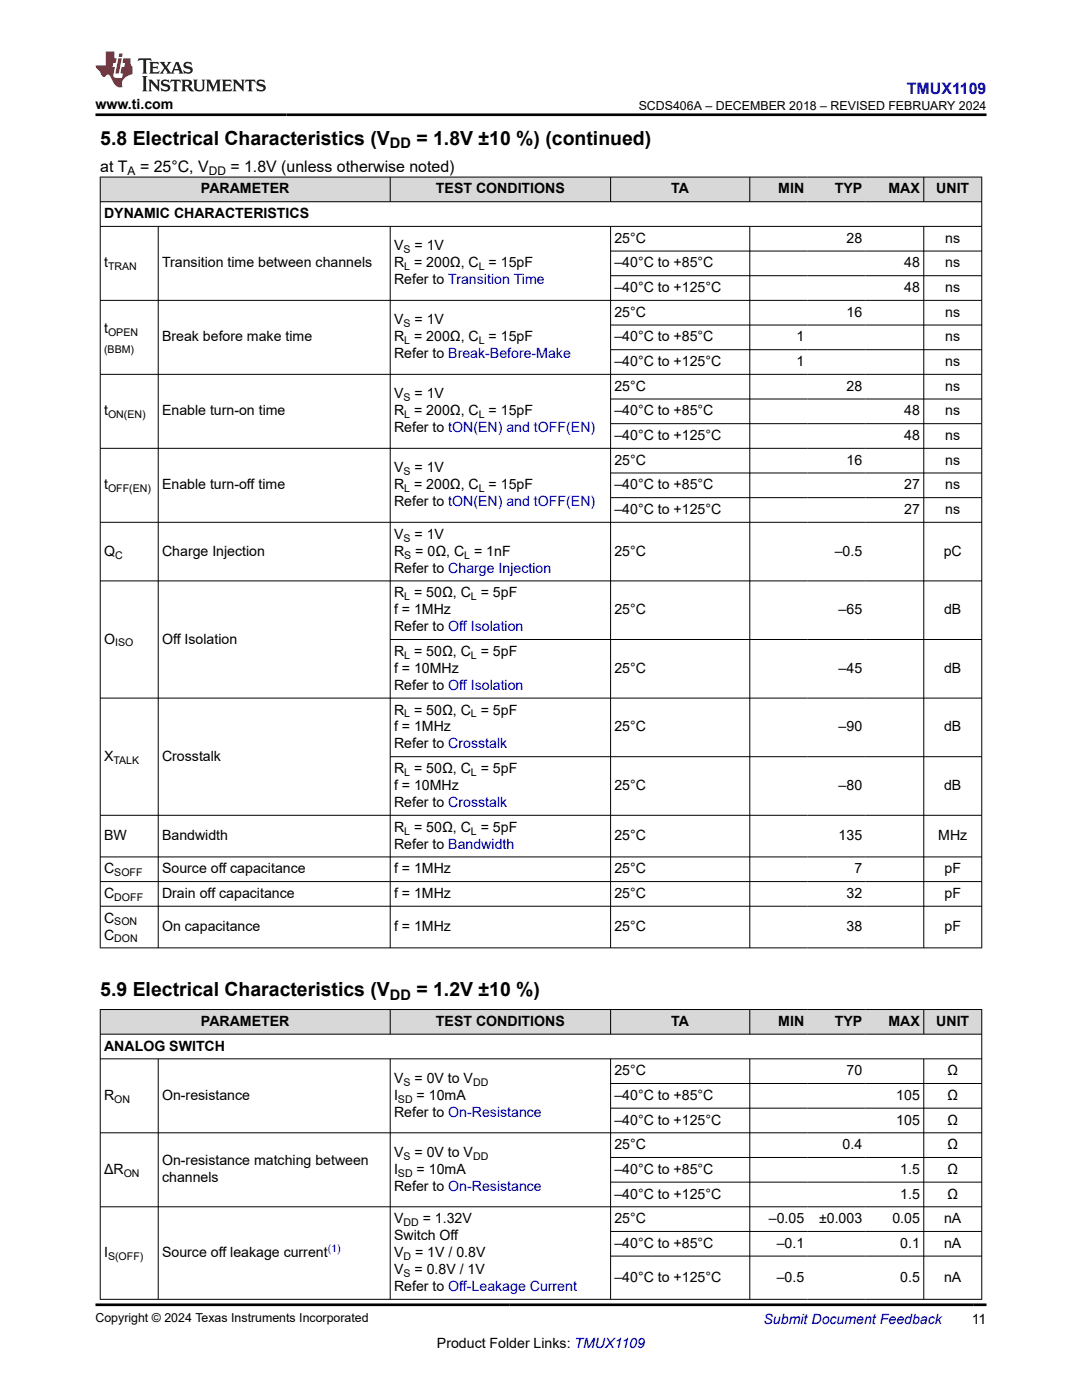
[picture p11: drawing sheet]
<svg xmlns="http://www.w3.org/2000/svg" width="216mm" height="279mm" viewBox="0 0 216 279" stroke-linecap="round" stroke-linejoin="round" font-family="sans-serif">
<defs><g id="words">
<g font-size="3.9">
<text x="20" y="28.8">5.8 Electrical Characteristics (V</text>
<text x="83.1" y="28.8">= 1.8V ±10 %) (continued)</text>
<text x="20" y="198.8">5.9 Electrical Characteristics (V</text>
<text x="83.1" y="198.8">= 1.2V ±10 %)</text>
</g>
<text font-size="3.2" fill="#00f" x="181" y="18.7">TMUX1109</text>
<g font-size="3.2">
<text x="20" y="34.3">at T</text>
<text x="27.9" y="34.3">= 25°C, V</text>
<text x="46" y="34.3">= 1.8V (unless otherwise noted)</text>
</g>
<g font-size="2.9">
<text x="77.8" y="29.6">DD</text>
<text x="77.8" y="199.6">DD</text>
</g>
<g font-size="2.8">
<text x="19" y="21.8">www.ti.com</text>
<text x="40.1" y="38.6">PARAMETER</text>
<text x="87" y="38.6">TEST CONDITIONS</text>
<text x="133.9" y="38.6">TA</text>
<text x="155.3" y="38.6">MIN</text>
<text x="166.6" y="38.6">TYP</text>
<text x="177.3" y="38.6">MAX</text>
<text x="186.8" y="38.6">UNIT</text>
<text x="20.8" y="43.5">DYNAMIC CHARACTERISTICS</text>
<text x="20.8" y="53.4">t</text>
<text x="32.3" y="53.4">Transition time between channels</text>
<text x="78.6" y="50">V</text>
<text x="78.6" y="53.4">R = 200Ω, C = 15pF</text>
<text x="82.7" y="50">= 1V</text>
<text x="122.6" y="48.5">25°C</text>
<text x="122.6" y="53.4">–40°C to +85°C</text>
<text x="168.9" y="48.5">28</text>
<text x="180.4" y="53.4">48</text>
<text x="188.6" y="48.5">ns</text>
<text x="188.6" y="53.4">ns</text>
<text x="78.6" y="56.8">Refer to Transition Time</text>
<text x="122.6" y="58.3">–40°C to +125°C</text>
<text x="180.4" y="58.3">48</text>
<text x="188.6" y="58.3">ns</text>
<text x="78.6" y="64.8">V</text>
<text x="82.7" y="64.8">= 1V</text>
<text x="122.6" y="63.2">25°C</text>
<text x="168.9" y="63.2">16</text>
<text x="188.6" y="63.2">ns</text>
<text x="20.8" y="66.4">t</text>
<text x="32.3" y="68.1">Break before make time</text>
<text x="78.6" y="68.1">R = 200Ω, C = 15pF</text>
<text x="78.6" y="71.5">Refer to Break-Before-Make</text>
<text x="122.6" y="68.1">–40°C to +85°C</text>
<text x="158.9" y="68.1">1</text>
<text x="188.6" y="68.1">ns</text>
<text x="122.6" y="73.1">–40°C to +125°C</text>
<text x="122.6" y="78">25°C</text>
<text x="158.9" y="73.1">1</text>
<text x="168.9" y="78">28</text>
<text x="188.6" y="73.1">ns</text>
<text x="188.6" y="78">ns</text>
<text x="20.8" y="82.9">t</text>
<text x="32.3" y="82.9">Enable turn-on time</text>
<text x="78.6" y="79.5">V</text>
<text x="78.6" y="82.9">R = 200Ω, C = 15pF</text>
<text x="82.7" y="79.5">= 1V</text>
<text x="122.6" y="82.9">–40°C to +85°C</text>
<text x="180.4" y="82.9">48</text>
<text x="188.6" y="82.9">ns</text>
<text x="78.6" y="86.3">Refer to tON(EN) and tOFF(EN)</text>
<text x="122.6" y="87.8">–40°C to +125°C</text>
<text x="180.4" y="87.8">48</text>
<text x="188.6" y="87.8">ns</text>
<text x="78.6" y="94.3">V</text>
<text x="82.7" y="94.3">= 1V</text>
<text x="122.6" y="92.7">25°C</text>
<text x="168.9" y="92.7">16</text>
<text x="188.6" y="92.7">ns</text>
<text x="20.8" y="97.7">t</text>
<text x="32.3" y="97.7">Enable turn-off time</text>
<text x="78.6" y="97.7">R = 200Ω, C = 15pF</text>
<text x="78.6" y="101.1">Refer to tON(EN) and tOFF(EN)</text>
<text x="122.6" y="97.7">–40°C to +85°C</text>
<text x="180.4" y="97.7">27</text>
<text x="188.6" y="97.7">ns</text>
<text x="78.6" y="107.5">V</text>
<text x="82.7" y="107.5">= 1V</text>
<text x="122.6" y="102.6">–40°C to +125°C</text>
<text x="180.4" y="102.6">27</text>
<text x="188.6" y="102.6">ns</text>
<text x="20.8" y="110.9">Q</text>
<text x="32.3" y="110.9">Charge Injection</text>
<text x="78.6" y="110.9">R</text>
<text x="82.9" y="110.9">= 0Ω, C = 1nF</text>
<text x="122.6" y="110.9">25°C</text>
<text x="166.6" y="110.9">–0.5</text>
<text x="188.3" y="110.9">pC</text>
<text x="78.6" y="114.3">Refer to Charge Injection</text>
<text x="78.6" y="119.2">R = 50Ω, C = 5pF</text>
<text x="78.6" y="122.6">f = 1MHz</text>
<text x="78.6" y="126">Refer to Off Isolation</text>
<text x="122.6" y="122.6">25°C</text>
<text x="167.3" y="122.6">–65</text>
<text x="188.4" y="122.6">dB</text>
<text x="20.8" y="128.4">O</text>
<text x="32.3" y="128.4">Off Isolation</text>
<text x="78.6" y="130.9">R = 50Ω, C = 5pF</text>
<text x="78.6" y="134.3">f = 10MHz</text>
<text x="78.6" y="137.7">Refer to Off Isolation</text>
<text x="122.6" y="134.3">25°C</text>
<text x="167.3" y="134.3">–45</text>
<text x="188.4" y="134.3">dB</text>
<text x="78.6" y="142.6">R = 50Ω, C = 5pF</text>
<text x="78.6" y="146">f = 1MHz</text>
<text x="78.6" y="149.4">Refer to Crosstalk</text>
<text x="122.6" y="146">25°C</text>
<text x="167.3" y="146">–90</text>
<text x="188.4" y="146">dB</text>
<text x="20.8" y="151.8">X</text>
<text x="32.3" y="151.8">Crosstalk</text>
<text x="78.6" y="154.3">R = 50Ω, C = 5pF</text>
<text x="78.6" y="157.7">f = 10MHz</text>
<text x="78.6" y="161.1">Refer to Crosstalk</text>
<text x="122.6" y="157.7">25°C</text>
<text x="167.3" y="157.7">–80</text>
<text x="188.4" y="157.7">dB</text>
<text x="20.8" y="167.7">BW</text>
<text x="32.3" y="167.7">Bandwidth</text>
<text x="78.6" y="166">R = 50Ω, C = 5pF</text>
<text x="122.6" y="167.7">25°C</text>
<text x="167.3" y="167.7">135</text>
<text x="187.2" y="167.7">MHz</text>
<text x="78.6" y="169.4">Refer to Bandwidth</text>
<text x="20.8" y="174.3">C</text>
<text x="20.8" y="179.2">C</text>
<text x="32.3" y="174.3">Source off capacitance</text>
<text x="32.3" y="179.2">Drain off capacitance</text>
<text x="78.6" y="174.3">f = 1MHz</text>
<text x="78.6" y="179.2">f = 1MHz</text>
<text x="122.6" y="174.3">25°C</text>
<text x="122.6" y="179.2">25°C</text>
<text x="168.9" y="179.2">32</text>
<text x="170.5" y="174.3">7</text>
<text x="188.5" y="174.3">pF</text>
<text x="188.5" y="179.2">pF</text>
<text x="20.8" y="184.1">C</text>
<text x="32.3" y="185.8">On capacitance</text>
<text x="78.6" y="185.8">f = 1MHz</text>
<text x="122.6" y="185.8">25°C</text>
<text x="168.9" y="185.8">38</text>
<text x="188.5" y="185.8">pF</text>
<text x="20.8" y="187.5">C</text>
<text x="20.8" y="209.7">ANALOG SWITCH</text>
<text x="40.1" y="204.7">PARAMETER</text>
<text x="87" y="204.7">TEST CONDITIONS</text>
<text x="133.9" y="204.7">TA</text>
<text x="155.3" y="204.7">MIN</text>
<text x="166.6" y="204.7">TYP</text>
<text x="177.3" y="204.7">MAX</text>
<text x="186.8" y="204.7">UNIT</text>
<text x="122.6" y="214.6">25°C</text>
<text x="168.9" y="214.6">70</text>
<text x="189.1" y="214.6">Ω</text>
<text x="20.8" y="219.5">R</text>
<text x="32.3" y="219.5">On-resistance</text>
<text x="78.6" y="219.5">I</text>
<text x="78.6" y="216.1">V</text>
<text x="82.7" y="216.1">= 0V to V</text>
<text x="83.1" y="219.5">= 10mA</text>
<text x="122.6" y="219.5">–40°C to +85°C</text>
<text x="178.9" y="219.5">105</text>
<text x="189.1" y="219.5">Ω</text>
<text x="78.6" y="222.9">Refer to On-Resistance</text>
<text x="122.6" y="224.4">–40°C to +125°C</text>
<text x="178.9" y="224.4">105</text>
<text x="189.1" y="224.4">Ω</text>
<text x="32.3" y="232.6">On-resistance matching between</text>
<text x="78.6" y="230.9">V</text>
<text x="82.7" y="230.9">= 0V to V</text>
<text x="122.6" y="229.4">25°C</text>
<text x="168.1" y="229.4">0.4</text>
<text x="189.1" y="229.4">Ω</text>
<text x="20.8" y="234.3">ΔR</text>
<text x="32.3" y="236">channels</text>
<text x="78.6" y="234.3">I</text>
<text x="78.6" y="237.7">Refer to On-Resistance</text>
<text x="83.1" y="234.3">= 10mA</text>
<text x="122.6" y="234.3">–40°C to +85°C</text>
<text x="122.6" y="239.2">–40°C to +125°C</text>
<text x="179.6" y="234.3">1.5</text>
<text x="179.6" y="239.2">1.5</text>
<text x="189.1" y="234.3">Ω</text>
<text x="189.1" y="239.2">Ω</text>
<text x="78.6" y="244.1">V</text>
<text x="84.4" y="244.1">= 1.32V</text>
<text x="122.6" y="244.1">25°C</text>
<text x="153.4" y="244.1">–0.05</text>
<text x="163.4" y="244.1">±0.003</text>
<text x="178.1" y="244.1">0.05</text>
<text x="188.4" y="244.1">nA</text>
<text x="20.8" y="250.9">I</text>
<text x="32.3" y="250.9">Source off leakage current</text>
<text x="78.6" y="247.5">Switch Off</text>
<text x="78.6" y="250.9">V</text>
<text x="82.8" y="250.9">= 1V / 0.8V</text>
<text x="122.6" y="249">–40°C to +85°C</text>
<text x="155" y="249">–0.1</text>
<text x="179.6" y="249">0.1</text>
<text x="188.4" y="249">nA</text>
<text x="78.6" y="257.7">Refer to Off-Leakage Current</text>
<text x="78.6" y="254.3">V</text>
<text x="82.7" y="254.3">= 0.8V / 1V</text>
<text x="122.6" y="255.8">–40°C to +125°C</text>
<text x="155" y="255.8">–0.5</text>
<text x="179.6" y="255.8">0.5</text>
<text x="188.4" y="255.8">nA</text>
<text x="87.2" y="269">Product Folder Links: TMUX1109</text>
<text x="193.9" y="264.2">11</text>
</g>
<text font-size="2.8" fill="#00f" x="152.4" y="264.2">Submit Document Feedback</text>
<g font-size="2.5">
<text x="127.4" y="21.9">SCDS406A – DECEMBER 2018 – REVISED FEBRUARY 2024</text>
<text x="19" y="263.9">Copyright © 2024 Texas Instruments Incorporated</text>
</g>
<g font-size="2.4">
<text x="25.5" y="34.9">A</text>
<text x="41.7" y="34.9">DD</text>
</g>
<g font-size="2.1">
<text x="21.6" y="53.9">TRAN</text>
<text x="80.5" y="50.6">S</text>
<text x="80.7" y="53.9">L</text>
<text x="95.5" y="53.9">L</text>
<text x="80.5" y="65.3">S</text>
<text x="20.8" y="70.4">(BBM)</text>
<text x="21.6" y="67">OPEN</text>
<text x="80.7" y="68.7">L</text>
<text x="95.5" y="68.7">L</text>
<text x="21.6" y="83.5">ON(EN)</text>
<text x="80.5" y="80.1">S</text>
<text x="80.7" y="83.5">L</text>
<text x="95.5" y="83.5">L</text>
<text x="80.5" y="94.8">S</text>
<text x="21.6" y="98.2">OFF(EN)</text>
<text x="80.7" y="98.2">L</text>
<text x="95.5" y="98.2">L</text>
<text x="23" y="111.5">C</text>
<text x="80.5" y="108.1">S</text>
<text x="80.7" y="111.5">S</text>
<text x="92.6" y="111.5">L</text>
<text x="80.7" y="119.8">L</text>
<text x="94" y="119.8">L</text>
<text x="23" y="129">ISO</text>
<text x="80.7" y="131.5">L</text>
<text x="94" y="131.5">L</text>
<text x="80.7" y="143.2">L</text>
<text x="94" y="143.2">L</text>
<text x="22.6" y="152.4">TALK</text>
<text x="80.7" y="154.9">L</text>
<text x="94" y="154.9">L</text>
<text x="80.7" y="166.5">L</text>
<text x="94" y="166.5">L</text>
<text x="22.8" y="174.9">SOFF</text>
<text x="22.8" y="179.8">DOFF</text>
<text x="22.8" y="184.7">SON</text>
<text x="22.8" y="188.1">DON</text>
<text x="22.8" y="220.1">ON</text>
<text x="79.4" y="220.1">SD</text>
<text x="80.5" y="216.7">S</text>
<text x="94.4" y="216.7">DD</text>
<text x="80.5" y="231.5">S</text>
<text x="94.4" y="231.5">DD</text>
<text x="24.7" y="234.8">ON</text>
<text x="79.4" y="234.8">SD</text>
<text x="80.5" y="244.7">DD</text>
<text x="21.6" y="251.5">S(OFF)</text>
<text x="80.5" y="251.5">D</text>
<text x="80.5" y="254.8">S</text>
</g>
<text font-size="2.1" fill="#00f" x="65.4" y="249.9">(1)</text>
</g></defs>
<g fill="#d8d8d8">
<path d="M20 35.3h175.9v5h-175.9z" fill-rule="evenodd"/>
<path d="M20.1 35.4h57.7v4.8h-57.7z" fill-rule="evenodd"/>
<path d="M77.9 35.4h43.9v4.8h-43.9z" fill-rule="evenodd"/>
<path d="M121.9 35.4h27.6v4.8h-27.6z" fill-rule="evenodd"/>
<path d="M149.7 35.4h11.5v4.8h-11.5z" fill-rule="evenodd"/>
<path d="M161.2 35.4h11.6v4.8h-11.6z" fill-rule="evenodd"/>
<path d="M172.8 35.4h11.5v4.8h-11.5z" fill-rule="evenodd"/>
<path d="M184.4 35.4h11.4v4.8h-11.4z" fill-rule="evenodd"/>
</g>
<g fill="none" stroke="#000" stroke-width=".2">
<path d="M19.9 35.3h176.1M20 35.3v153.9M77.9 35.3v5M121.8 35.3v5M149.6 35.3v5M184.3 35.3v5M195.9 35.3v153.9M19.9 40.3h176.1M19.9 45.2h176.1M31.6 45.2v144M77.9 45.2v144M121.8 45.2v144"/>
<path d="M121.8 50.1h74.2M121.8 55h74.2M149.6 45.2v144M184.3 45.2v144M196 59.9h-176.1M19.9 74.7h176.1M121.8 64.9h74.2M121.8 69.8h74.2M121.8 79.6h74.2M121.8 84.6h74.2M121.8 94.4h74.2M121.8 99.3h74.2"/>
<path d="M196 89.5h-176.1M19.9 115.9h176.1M196 104.2h-176.1M77.9 127.6h118.1M196 139.3h-176.1M77.9 151h118.1M19.9 162.7h176.1M19.9 171h176.1M19.9 175.9h176.1M19.9 180.9h176.1M19.9 189.2h176.1"/>
</g>
<g fill="#d8d8d8">
<path d="M20 201.5h175.9v4.9h-175.9z" fill-rule="evenodd"/>
<path d="M20.1 201.5h57.7v4.8h-57.7z" fill-rule="evenodd"/>
<path d="M77.9 201.5h43.9v4.8h-43.9z" fill-rule="evenodd"/>
<path d="M121.9 201.5h27.6v4.8h-27.6z" fill-rule="evenodd"/>
<path d="M149.7 201.5h11.5v4.8h-11.5z" fill-rule="evenodd"/>
<path d="M161.2 201.5h11.6v4.8h-11.6z" fill-rule="evenodd"/>
<path d="M172.8 201.5h11.5v4.8h-11.5z" fill-rule="evenodd"/>
<path d="M184.4 201.5h11.4v4.8h-11.4z" fill-rule="evenodd"/>
</g>
<g fill="none" stroke="#000" stroke-width=".2">
<path d="M19.9 201.5h176.1M19.9 206.4h176.1M19.9 211.3h176.1M20 201.4v58M31.6 211.3v48.1M77.9 201.4v5.1M77.9 211.3v48.1M121.8 201.4v5.1M121.8 211.3v48.1M121.8 216.2h74.2M149.6 201.4v5.1M149.6 211.3v48.1"/>
<path d="M184.3 201.4v5.1M184.3 211.3v48.1M195.9 201.4v58M19.9 226.1h176.1M121.8 221.2h74.2M121.8 231h74.2M121.8 235.9h74.2M19.9 240.8h176.1M121.8 245.8h74.2M121.8 250.7h74.2M196 259.3h-176.1"/>
</g>
<path d="M27.7 11.6l-.2 .6 .5-.2h.6v.1v2.2l-.2 .4h1l-.2-.4v-2.2v-.1h.5l.5 .2-.1-.6zM29.8 12.4l.2 .3v1.6l-.2 .4h1.9l.1-.6a1.08 1.08 0 0 1-1.3 .2v-.7h.6l.4 .2v-.7l-.4 .2h-.6v-.5l.2-.2a1 1 0 0 1 1 .3l-.1-.5zM31.8 12.4l1 1.1-1 1.2h.9l-.2-.2 .4-.8 .5 .8-.2 .2h1.6l-.2-.2 .1-.5h1l.1 .5-.1 .2h.9l-.2-.4-.8-1.9h-.5l-1 2.1-.8-1.1 .9-1h-.8l.2 .2-.5 .6-.3-.6 .1-.2zM35.2 12.8l.4 1h-.8zM36.8 12.5a.65 .65 0 0 0-.2 .7 .65 .65 0 0 0 .6 .5l.7 .1 .1 .3a.79 .79 0 0 1-.7 .4 .79 .79 0 0 1-.7-.5l.1 .7 .2-.1a.93 .93 0 0 0 1.1 0 .93 .93 0 0 0 .4-.9 1.46 1.46 0 0 0-1.2-.6l-.1-.3a1.09 1.09 0 0 1 1.2 .2l-.2-.6-.1 .1-.6-.2zM28.4 15.2l.2 .4v2.2l-.2 .4h1l-.2-.4v-2.2l.2-.4zM29.6 15.9l.2 .4v1.5l-.2 .4h.8l-.3-.4v-1.3l1.7 1.8v-2l.2-.4h-.8l.2 .2 .1 1.1-1.2-1.3zM32.3 16a.65 .65 0 0 0-.2 .8 .65 .65 0 0 0 .7 .4l.6 .2 .1 .2a.79 .79 0 0 1-.7 .4 .79 .79 0 0 1-.7-.5l.1 .7 .2-.1a.93 .93 0 0 0 1.1 .1 .93 .93 0 0 0 .4-1 1.46 1.46 0 0 0-1.2-.5l-.1-.4a1.09 1.09 0 0 1 1.2 .2l-.2-.6-.1 .1-.6-.1zM34.1 15.9l-.1 .6a.63 .63 0 0 1 .7-.3l.1 1.6-.3 .4h1l-.2-.4v-1.6a.66 .66 0 0 1 .8 .3l-.1-.6zM36.2 15.9l.2 .4v1.5l-.2 .4h.9l-.2-.2v-.7h.5l.1 .2a.79 .79 0 0 0 1.2 .6l-1-.9a.61 .61 0 0 0 .6-.6 .61 .61 0 0 0-.5-.7zM36.9 16.2h.2a.47 .47 0 0 1 .5 .1 .47 .47 0 0 1 .1 .5l-.2 .1-.6 .1zM38.5 15.9l.2 .2a2.27 2.27 0 0 0 .4 2 1.04 1.04 0 0 0 1.7-.7v-1.3l.2-.2h-.8l.2 .4v1.1a.6 .6 0 0 1-.6 .6 .6 .6 0 0 1-.6-.6v-1.1l.3-.4zM41.1 15.9l.2 .4v1.5l-.2 .4h.7l-.2-.4v-1.4l.9 1.9 .8-1.9v1.4l-.2 .4h1l-.3-.4v-1.5l.3-.4h-.8l-.7 1.5-.7-1.5zM44.3 15.9l.2 .4v1.5l-.2 .4h1.9l.1-.6a1.09 1.09 0 0 1-1.3 .2v-.7h.6l.4 .2v-.6l-.4 .2h-.6v-.6l.2-.1a1.01 1.01 0 0 1 1 .3l-.1-.6zM46.4 15.9l.3 .4v1.5l-.3 .4h.8l-.2-.4v-1.3l1.6 1.8v-2l.2-.4h-.7l.2 .2v1.1l-1.2-1.3zM49 15.9l-.1 .6a.63 .63 0 0 1 .8-.3v1.6l-.3 .4h1l-.2-.4v-1.6a.66 .66 0 0 1 .8 .3l-.1-.6zM51.4 16a.65 .65 0 0 0-.2 .8 .65 .65 0 0 0 .6 .4l.6 .2 .2 .2a.79 .79 0 0 1-.8 .4 .79 .79 0 0 1-.6-.5l.1 .7 .2-.1a.93 .93 0 0 0 1 .1 .93 .93 0 0 0 .5-1 1.46 1.46 0 0 0-1.3-.5l-.1-.4a1.09 1.09 0 0 1 1.3 .2l-.2-.6-.2 .1-.5-.1z" fill="#231f20"/>
<path d="M21.1 10.3v2.7h-2.1l.1 .4 .9 1a.95 .95 0 0 0 .9 .9 .59 .59 0 0 1 .6-.4 .59 .59 0 0 1 .5 .3l.4 .8a1.59 1.59 0 0 0 2.1 1.4 1.61 1.61 0 0 1 1-2.3l1-.3-.1-1.5a1.59 1.59 0 0 1-.4-1.7h-1.4l-.2 .9h.5l-.1 .9h-.5l-.2 .9v.3l.4 .1-.2 .9h-.6a.73 .73 0 0 1-1.1-.7l.3-1.5h-.5l.2-.9h.5l.2-.9h-.5v-1.3zM23.6 11.6l-.6 3.1h.7l.6-3.1zM23.8 10.7l-.1 .6h.7l.1-.6z" fill="#ed1c24"/>
<path d="M19 22.9h177.8M19 260.4h177.8" fill="none" stroke="#000" stroke-width=".53"/>
<use href="#words"/>
</svg>
